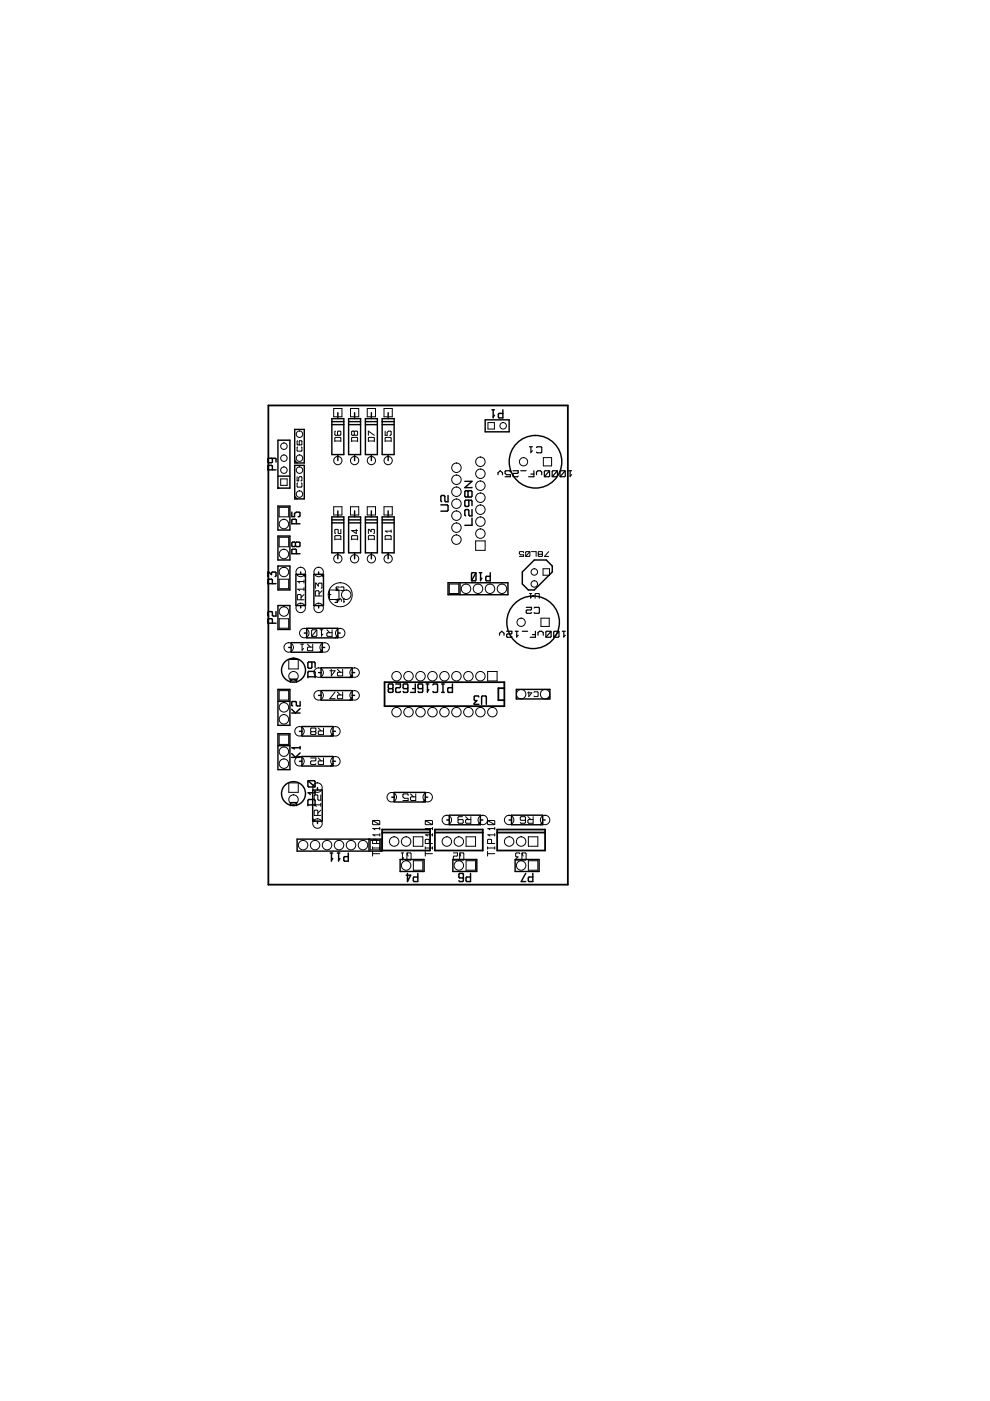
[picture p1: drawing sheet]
<svg xmlns="http://www.w3.org/2000/svg" width="210mm" height="297mm" viewBox="0 0 210 297" stroke-linecap="round" stroke-linejoin="round" font-family="sans-serif">
<path d="M56.9 86h63.5v101.6h-63.5zM81.5 144.6h25.4v5.1h-25.4zM106.9 145.9h-1.2v2.5h1.2M81 175.9h10.2v4.4h-10.2zM81 176.5h10.2M92.2 175.9h10.2v4.4h-10.2zM92.2 176.5h10.2M105.4 175.9h10.2v4.4h-10.2zM105.4 176.5h10.2" fill="none" stroke="#000" stroke-width=".38"/>
<g fill="none" stroke="#000" stroke-width=".3">
<path d="M57.6 97.2l.2 .1v.7l-.2 .1-.8-.1v-.7l.2-.1h1.3l.2 .1v.7M57.8 99.6v-.8l-.2-.1-.8 .1v.8h1.7M58.9 93.3h2.6v10.2h-2.6zM62.5 91h2v7.2h-2zM62.5 98.7h2v7.1h-2zM62.5 97.6l.5 .6M70.4 88.8h2.5v7.6h-2.5zM70.4 89.4h2.5M70.4 90h2.5M71.6 87.5v1.3M71.6 96.4v1.2M73.9 88.8h2.6v7.6h-2.6z"/>
<path d="M73.9 89.4h2.6M73.9 90h2.6M75.2 87.5v1.3M75.2 96.4v1.2M77.5 88.8h2.5v7.6h-2.5zM77.5 89.4h2.5M77.5 90h2.5M78.7 87.5v1.3M78.7 96.4v1.2M81 88.8h2.6v7.6h-2.6zM81 89.4h2.6M81 90h2.6"/>
<path d="M82.3 87.5v1.3M82.3 96.4v1.2M102.9 89h5.1v2.6h-5.1zM104.3 86.9h.5M104.6 86.9v1.7M104.8 88l-.2 .4M106.6 86.9v1.7h-.8l-.1-.2 .1-.8h.8M58.9 107.3h2.6v5.1h-2.6zM58.9 113.7h2.6v5h-2.6zM58.9 101h2.6M61.9 108.6v.9h.5v-.6l.4-.3h.6l.2 .1v.7l-.4 .1M62.5 105.3l.5 .5"/>
<path d="M62.6 115.1l.2-.2 .8 .2v.7l-.2 .1-.8-.1M62.6 115.1l-.2-.2-.5 .2v.7l.2 .1 .5-.1M62.6 115.1v.7M62.8 111v-.8l-.2-.1-.7 .1v.8h1.7M62.8 117.4v-.8l-.2-.2-.7 .2v.8h1.7M70.4 109.6h2.5v7.6h-2.5zM70.4 110.2h2.5M70.4 110.9h2.5M71.6 108.3v1.3M71.6 117.2v1.3M73.9 109.6h2.6v7.6h-2.6zM73.9 110.2h2.6"/>
<path d="M73.9 110.9h2.6M75.2 108.3v1.3M75.2 117.2v1.3M77.5 109.6h2.5v7.6h-2.5zM77.5 110.2h2.5M77.5 110.9h2.5M78.7 108.3v1.3M78.7 117.2v1.3M81 109.6h2.6v7.6h-2.6zM81 110.2h2.6M81 110.9h2.6M82.3 108.3v1.3"/>
<path d="M82.3 117.2v1.3M93.5 107h1.3l.2 .2v1l-.2 .2h-1.3M95 105v1.4h-.5l-.2-.2v-1l-.1-.2h-.6l-.1 .2v1l.1 .2M98.6 102.1h1.5l-1.5 1.3h1.5M99.2 104.2l.2-.2h.5l.2 .2v1l-.2 .2h-.5l-.2-.2M99.2 106l.2 .2v1l-.2 .2h-.5l-.1-.2v-1l.1-.2h1.2l.2 .2v1M99.2 104.2l-.1-.2h-.4l-.1 .2v1l.1 .2h.4l.1-.2M99.2 104.2v1M100.1 109.8v1.6h-1.5M100.1 108v1.4h-.5l-.2-.2v-1l-.2-.2h-.5l-.1 .2v1l.1 .2M56.8 122.2v-.9h.2l.6 .5v-.4l.2-.1h.5l.2 .1v.7l-.2 .1M57.8 132.1v-.8l-.2-.1-.8 .1v.8h1.7"/>
<path d="M57.8 123.7v-.8l-.2-.1-.8 .1v.8h1.7M58.5 129.7v.9l-.7-.1v-.7l-.2-.1-.8 .1v.7l.2 .1M58.9 120h2.6v5.1h-2.6zM58.9 128.4h2.6v5.1h-2.6zM61.2 137.3h.5M61.7 136.3h6.6v2h-6.6zM62.7 121.8h2.1v6.6h-2.1zM63.8 121.3v.5M63.8 128.4v.5M64.3 121.8l.5 .5M64.5 134.2h.5M65 133.2h6.6v2h-6.6z"/>
<path d="M66.5 121.8h2.1v6.6h-2.1zM67.6 121.3v.5M67.6 128.4v.5M68.1 121.8l.5 .5M68.3 137.3h.5M68.3 137.8l-.5 .5M71.6 134.2h.5M71.6 134.7l-.5 .5M95 123.6h12.7v2.5h-12.7zM97.5 123.6v2.5M100.1 121.4h.7l.1 .2v1.4l-.1 .2h-.7l-.1-.2v-1.4zM100.9 121.4l-.9 1.8"/>
<path d="M101.6 121.4h.6M101.9 121.4v1.8M102.2 122.6l-.3 .4M103.9 121.4v1.8h-.8l-.1-.2 .1-.8h.8M110.7 121.3l2.6-2.6h2.5l1.3 1.3v1.3l-3.8 3.8h-1.3l-1.3-1.3zM58.9 146.2h2.6v7.6h-2.6zM58.9 155.6h2.6v7.6h-2.6zM58.9 148.7h2.6M58.9 158.1h2.6M61.6 144.6v-.6h1.3v.6M61.8 151.2h1.8M61.8 158.5h1.8"/>
<path d="M62 158.5l.4 .3M63.5 155.1h.5M63.6 150.2l-1 1-.8-.8M63.6 148.7v1l-.8-.2v-.6l-.2-.2-.8 .2v.6l.2 .2M63.6 158.3v.5M63.6 159.6l-1 1-.8-.8M64 154h6.6v2.1h-6.6zM65.3 143.7v-1.2l.1-.1h1.2l.2 .1v1.2M65.3 143.5h1.5M66 140.4l.1 .1v1l-.1 .2h-.6l-.1-.2v-1l.1-.1h1.2l.2 .1v1M67.6 147.4h.5M67.6 142.6h.5"/>
<path d="M68.1 141.6h6.6v2h-6.6zM68.1 146.4h6.6v2h-6.6zM70.6 155.1h.5M70.6 155.6l-.5 .5M74.7 147.4h.5M74.7 147.9l-.5 .5M74.7 142.6h.5M74.7 143.1l-.5 .5M82.5 146l-.2-.2v-.6l.2-.2h.7l.1 .2-.1 .8M82.5 146l-.2 .2 .2 .6h.7l.1-.2-.1-.6M82.5 146h.7M83.9 145h1l-.1 .8h-.8l-.1 .2v.6l.1 .2h.8l.1-.2"/>
<path d="M86.5 145.8l-.2 .2h-.7l-.1-.2v-.6l.1-.2h.7l.2 .2v1.4l-.2 .2h-.7l-.1-.2M87.5 146h.6M88.1 145v1.8h-1M89.6 145.8l-.1 .2h-.7l-.2-.2v-.6l.2-.2h.7l.1 .2v1.4l-.1 .2h-.7l-.2-.2M90.3 145h.6M90.6 145v1.8M90.9 146.2l-.3 .4M91.8 145.2l.1-.2h.7l.2 .2v1.4l-.2 .2h-.7l-.1-.2M93.6 146.8h.6M93.6 145h.6M93.9 145v1.8M95.9 145v1.8h-.8l-.2-.2v-.6l.2-.2h.8"/>
<path d="M101.5 147.8l-.1-.2h-.7l-.2 .2v.5l.2 .2h.4l-.6 .6v.2h1M102.1 149.3v-1.5l.2-.2h.7l.1 .2v1.5M109.5 146.2h7.1v2h-7.1zM116.6 147.7l-.5 .5M61.6 170.8v-.6h1.3v.6M61.8 160.6h1.8M63 177.9h17.8v2.6h-17.8zM63.5 161.4h.5M64 160.4h6.6v2h-6.6zM65.3 170.7h1.5M65.3 170.8v-1.1l.1-.2h1.2l.2 .2v1.1M65.3 168.1h1.5"/>
<path d="M65.3 165.5l1.5 1.4M65.4 165.5h1.2l.2 .2v1l-.2 .2h-1.2l-.1-.2v-1zM65.4 168.1l.4 .4M66.3 167.5h2v6.6h-2zM66.3 173.6l.5 .5M66.8 167.7v.8M67.3 167v.5M67.3 174.1v.5M70.6 161.4h.5M70.6 161.9l-.5 .5M78.2 177.9v2.6M83.1 169h.5"/>
<path d="M83.6 168h6.6v2h-6.6zM90.2 169h.5M90.2 169.5l-.5 .5M94.7 173.8h.6M95.3 172.8h6.6v2.1h-6.6zM101.9 173.8h.5M101.9 174.4l-.6 .5M108 173.8h.5M108.5 172.8h6.6v2.1h-6.6zM115.1 173.8h.5M115.1 174.4l-.5 .5M70 180.9h.6"/>
<path d="M70.3 180.9v1.7M70.6 182l-.3 .4M71.5 180.9h.6M71.8 180.9v1.7M72.1 182l-.3 .4M73.8 180.9v1.7h-.8l-.1-.2 .1-.8h.8M84.8 182.2h5.1v2.6h-5.1zM86.4 185.2v1.7l.7-1.3h-1M88.6 185.2v1.7h-.8l-.2-.2 .2-.8h.8M96 182.2h5.1v2.6h-5.1zM98.2 185.9l-.1 .2h-.7l-.1-.2 .1-.7h.7l.1 .2v1.3l-.1 .2h-.7l-.1-.2M99.8 185.2v1.7h-.9l-.1-.2 .1-.8h.9"/>
<path d="M109.2 182.2h5.1v2.6h-5.1zM111.5 185.2l-1 1.7h1M113 185.2v1.7h-.8l-.2-.2 .2-.8h.8"/>
<circle cx="113.5" cy="97.9" r="5.6"/>
<circle cx="113" cy="131.9" r="5.6"/>
<circle cx="62.2" cy="142.1" r="2.54"/>
<circle cx="62.2" cy="168.3" r="2.54"/>
</g>
<g fill="#000">
<circle cx="58.9" cy="103.5" r=".15"/>
<circle cx="78.2" cy="177.9" r=".15"/>
<circle cx="80.8" cy="180.5" r=".15"/>
</g>
<g fill="none" stroke="#000" stroke-width=".21">
<path d="M63.1 93.4l-.1 .2 .1 .7h.8l.1-.7-.1-.2-.5 .2 .2 .7M63.1 94.8l-.1 .1 .1 .8h.8l.1-.2-.1-.7M70.8 86.6h1.7v1.8h-1.7zM71 93.5h1.3M71 93.6v-.7l.1-.2h1l.2 .2v.7M71.1 91.4l-.1 .1v.7l.1 .1h1l.2-.1v-.7l-.2-.1-.5 .1v.7l.1 .1M74.3 86.6h1.8v1.8h-1.8zM74.5 93.5h1.3M74.5 93.6v-.7l.2-.2h1l.1 .2v.7M75.1 91.5l-.1-.1-.5 .1v.7l.2 .1 .4-.1M75.1 91.5l.2-.1 .5 .1v.7l-.1 .1-.6-.1M75.1 91.5v.7"/>
<path d="M77.9 86.6h1.7v1.8h-1.7zM78.1 93.5h1.3M78.1 93.6v-.7l.1-.2h1l.2 .2v.7M78.1 92.3v-.9l1.3 .9M81.4 86.6h1.8v1.8h-1.8zM81.7 93.5h1.2M81.7 93.6v-.7l.1-.2h1l.1 .2v.7M81.7 91.4v.9h.4v-.6l.3-.3h.4l.1 .1v.7l-.3 .1M103.5 89.6h1.3v1.4h-1.3zM115.2 97h1.8v1.8h-1.8zM59.2 107.6h2v2h-2zM59.2 113.9h2v2h-2z"/>
<path d="M59.5 101.5h1.4v1.4h-1.4zM63 101.1v.8h.3v-.6l.3-.2h.3l.1 .7-.2 .1M63.1 102.4l-.1 .1 .1 .8h.8l.1-.1-.1-.8M70.8 107.4h1.7v1.8h-1.7zM71 114.5v-.8l.1-.1h1l.2 .1v.8M71 114.3h1.3M72.3 112.2v.9l-.6-.1v-.6l-.1-.2-.6 .2v.6l.1 .1M74.3 107.4h1.8v1.8h-1.8zM74.5 114.5v-.8l.2-.1h1l.1 .1v.8M74.5 114.3h1.3M75.5 112.2v.9l-1-.6h1.3M77.9 107.4h1.7v1.8h-1.7z"/>
<path d="M78.1 113.1v-.9l.6 .5 .1-.5h.4l.2 .2v.6l-.2 .1M78.1 114.5v-.8l.1-.1h1l.2 .1v.8M78.1 114.3h1.3M81.4 107.4h1.8v1.8h-1.8zM81.7 114.5v-.8l.1-.1h1l.1 .1v.8M81.7 114.3h1.2M81.7 112.6h1.2M81.8 112.6l.3 .3M82.9 112.4v.5M100.9 114.7h2v2h-2zM111 117.2l-.1-.2-.8 .1v.3l.3 .2h.6v.4h-.9M111.5 117.1l.1-.1 .7 .1v.8l-.7 .1-.1-.1z"/>
<path d="M112.3 117l-.8 1M112.7 117h1v1M114.2 117.5l-.1 .1 .1 .4h.7l.1-.1-.1-.4M114.2 117.5l-.1-.1 .1-.4 .8 .1-.1 .4M114.2 117.5h.7M116.3 117l-.9 1h.9M59.2 122.8h2v2h-2zM59.2 131.2h2v2h-2zM61.2 139.8h2v2h-2zM63.1 124.9h1.4M63.1 123.3h1.4M63.2 124.9l.3 .3"/>
<path d="M63.2 123.3l.3 .3M63.7 136.6h.7M63.8 127.2v-1l-.1-.1h-.5l-.1 .1v1h1.4M64.1 136.6v1.4M64.4 137.5l-.3 .3M64.5 126.1l-.7 .6M64.5 123v.6M64.5 124.6v.6M65.2 136.6l.6 .6M66.1 133.7l.1-.2h.8l.2 .2v1.1l-.2 .1h-.8l-.1-.1zM66.3 136.6v1.4h-1l-.1-.2v-.5l.1-.1h1M66.9 124.7v-1.1h.1l.5 .7v-.5l.1-.2h.5l.2 .2v.8l-.2 .1"/>
<path d="M67.2 133.5l-1.1 1.4M67.6 126.4v-1l-.1-.2h-.5l-.1 .2v1h1.4M67.8 133.5h.7M68.2 133.5v1.4M68.3 125.2l-.7 .7M68.5 134.5l-.3 .3M69.3 133.5l.6 .6M69.6 126.1h.6M69.9 125.1h2v2h-2zM70.4 133.5v1.4h-.9l-.2-.1v-.5l.2-.2h.9M71.2 127.4h.3M71.5 127v.7h-.5"/>
<path d="M71.8 127.5l.2-.5 .4 .2v.3M71.9 124.5h-.6v.3l.3 .1-.3 .3h.6M72.2 124.5h.7l-.1 .7-.6-.1M72.7 127h.4M72.9 127v.7M73.1 127.5l-.2 .2M95.3 123.8h2v2h-2zM112.2 125.8h.6M112.5 125.8v1.1M112.8 126.5l-.3 .2M113.5 126.9v-.9l.1-.2 .7 .2v.9M114.7 131.1h1.7v1.7h-1.7z"/>
<path d="M115.1 120.6h1.4v1.4h-1.4zM59.2 146.4h2v2h-2zM59.2 155.8h2v2h-2zM66 155.1l-.1-.1v-.5l.1-.1h.8l.2 .1v.5l-.2 .1M66 155.1l-.1 .2 .1 .5h.8l.2-.2-.2-.5M66 155.1h.8M67.5 154.4l.6 .6M68.6 154.4v1.4h-1l-.1-.2v-.5l.1-.1h1M70.2 141.9v1.4l.8-1.1h-1.1M71 146.7l-1.1 1.4h1.1M71.5 146.7l.7 .7M71.5 141.9l.7 .6"/>
<path d="M72.7 141.9v1.4h-1l-.2-.2v-.4l.2-.2h1M72.7 146.7v1.4h-1l-.2-.1v-.5l.2-.1h1M103.4 142.4h2v2h-2zM112.1 146.7v1l.7-.8h-.9M113.2 146.8l.1-.1 .8 .1v.8l-.1 .1-.8-.1M61.2 166h2v2h-2zM65.9 160.7h1.1v.5l-.2 .1h-.8l-.1 .2v.4l.1 .2h.8l.2-.2M66.6 170.6h1.4M66.8 170.6l.3 .4M67.4 172.9v-1l-.2-.1h-.4l-.2 .1v1h1.4M67.5 160.7l.6 .6M68 168.5v1.2h-.5l-.1-.2v-.8l-.2-.2h-.4l-.2 .2v.8l.2 .2"/>
<path d="M68 171.8l-.6 .6M68 170.3v.7M68.6 160.7v1.4h-1l-.1-.2v-.4l.1-.2h1M78.5 178.2h2v2h-2zM79 174.1l.2-.1h1.2l.1 .1v.6l-.1 .1h-1.2l-.2-.1zM79 179.8h1.5M79 177h1.5M79 175.7h1.5M79 179.5v.5M79 174l1.5 .8M79.2 177l.3 .3M79.2 175.7l.3 .2"/>
<path d="M79.8 178.8v-.7l-.1-.1-.7 .1v.7h1.5M80.5 175.4v.5M80.5 176.7v.6M86.5 168.6l-.1-.3h-.8l-.2 .2v.4l.3 .4h.8v.4h-1.1M87 168.3l.7 .6M87.6 177.4h2v2h-2zM88.1 168.3v1.4h-.9l-.2-.1v-.5l.2-.2h.9M90.2 179.8h1.5M90.2 177h1.5M90.2 175.7h1.5M90.2 174.1l.1-.1h1.2l.2 .1v.6l-.2 .1h-1.2l-.1-.1zM90.2 179.5v.5"/>
<path d="M90.2 174l1.5 .8M90.3 177l.4 .3M90.3 175.7l.4 .2M91 178.8v-.7l-.2-.1-.6 .1v.7h1.5M91.7 175.4v.5M91.7 176.7v.6M91.7 179.5v.5M98.1 173.2h-.8l-.2 .1v1.1l.2 .1h.8l.1-.1v-.5l-.1-.1h-.8l-.2 .1M98.7 173.2l.7 .6M98.8 177.4h2v2h-2zM99.8 173.2v1.3h-.9l-.2-.1v-.5l.2-.1h.9M103.4 174.1l.1-.1h1.2l.2 .1v.6l-.2 .1h-1.2l-.1-.1z"/>
<path d="M103.4 179.5v.5M103.4 179.8h1.5M103.4 177h1.5M103.4 175.7h1.5M103.4 174l1.5 .8M103.5 177l.4 .3M103.5 175.7l.4 .2M104.2 178.8v-.7l-.1-.1-.7 .1v.7h1.5M104.9 175.4v.5M104.9 176.7v.6M104.9 179.5v.5M111.4 173.8l-.1 .1h-.8l-.2-.1v-.5l.2-.1h.8l.1 .1v1.1l-.1 .1h-.8l-.2-.1"/>
<path d="M111.9 173.2l.7 .6M112 177.4h2v2h-2zM113 173.2v1.3h-.9l-.2-.1v-.5l.2-.1h.9M79 181h1.5M79 180.5v1M85.1 180.8h.5M85.3 180.8v1.6M85.6 181.8l-.3 .4M86.3 180.8l.2 .7M86.4 180.8h.6l.2 .2v1.2l-.2 .2h-.6l-.1-.2v-1.2zM87.6 182.5h2v2h-2zM90.2 181h1.5"/>
<path d="M90.2 180.5v1M96.1 180.8h.9l-.1 .7h-.7l-.1 .2 .1 .7h.7l.1-.2M97.4 180.8l.3 .7M97.6 180.8h.6l.1 .2v1.2l-.1 .2h-.6l-.2-.2v-1.2zM98.8 182.5h2v2h-2zM103.4 180.5v1M103.4 181h1.5M110.2 181l-.1-.2h-.6l-.2 .2 .2 .7h.3l-.5 .7h.9M110.7 180.8l.2 .7M110.8 180.8h.6l.1 .2v1.2l-.1 .2h-.6l-.1-.2v-1.2zM112 182.5h2v2h-2z"/>
<circle cx="60.2" cy="99.7" r=".69"/>
<circle cx="60.2" cy="97.1" r=".69"/>
<circle cx="60.2" cy="94.6" r=".69"/>
<circle cx="63.5" cy="92.1" r=".69"/>
<circle cx="63.5" cy="99.7" r=".69"/>
<circle cx="63.5" cy="97.1" r=".69"/>
<circle cx="71.6" cy="97.6" r=".88"/>
<circle cx="75.2" cy="97.6" r=".88"/>
<circle cx="78.7" cy="97.6" r=".88"/>
<circle cx="82.3" cy="97.6" r=".88"/>
<circle cx="96.8" cy="99.2" r="1"/>
<circle cx="101.9" cy="97.9" r="1"/>
<circle cx="106.7" cy="90.3" r=".69"/>
<circle cx="111" cy="97.9" r=".88"/>
<circle cx="60.2" cy="117.5" r="1"/>
<circle cx="60.2" cy="111.1" r="1"/>
<circle cx="63.5" cy="104.8" r=".69"/>
<circle cx="71.6" cy="118.5" r=".88"/>
<circle cx="75.2" cy="118.5" r=".88"/>
<circle cx="78.7" cy="118.5" r=".88"/>
<circle cx="82.3" cy="118.5" r=".88"/>
<circle cx="96.8" cy="111.9" r="1"/>
<circle cx="96.8" cy="109.3" r="1"/>
<circle cx="96.8" cy="104.3" r="1"/>
<circle cx="96.8" cy="101.7" r="1"/>
<circle cx="96.8" cy="114.4" r="1"/>
<circle cx="96.8" cy="106.8" r="1"/>
<circle cx="101.9" cy="103" r="1"/>
<circle cx="101.9" cy="108.1" r="1"/>
<circle cx="101.9" cy="100.4" r="1"/>
<circle cx="101.9" cy="113.1" r="1"/>
<circle cx="101.9" cy="110.6" r="1"/>
<circle cx="101.9" cy="105.5" r="1"/>
<circle cx="60.2" cy="121.3" r="1"/>
<circle cx="60.2" cy="129.7" r="1"/>
<circle cx="61.2" cy="137.3" r="1"/>
<circle cx="63.8" cy="128.9" r="1"/>
<circle cx="63.8" cy="121.3" r="1"/>
<circle cx="64.5" cy="134.2" r="1"/>
<circle cx="67.6" cy="128.9" r="1"/>
<circle cx="67.6" cy="121.3" r="1"/>
<circle cx="68.8" cy="137.3" r="1"/>
<circle cx="72.1" cy="126.1" r="2.54"/>
<circle cx="72.1" cy="134.2" r="1"/>
<circle cx="73.4" cy="126.1" r="1"/>
<circle cx="98.8" cy="124.8" r="1"/>
<circle cx="101.3" cy="124.8" r="1"/>
<circle cx="103.9" cy="124.8" r="1"/>
<circle cx="106.4" cy="124.8" r="1"/>
<circle cx="110.5" cy="131.9" r=".88"/>
<circle cx="113.3" cy="121.3" r=".69"/>
<circle cx="113.3" cy="123.8" r=".69"/>
<circle cx="60.2" cy="152.5" r="1"/>
<circle cx="60.2" cy="159.4" r="1"/>
<circle cx="60.2" cy="150" r="1"/>
<circle cx="62.2" cy="143.4" r="1"/>
<circle cx="63.5" cy="155.1" r="1"/>
<circle cx="67.6" cy="142.6" r="1"/>
<circle cx="67.6" cy="147.4" r="1"/>
<circle cx="71.1" cy="155.1" r="1"/>
<circle cx="75.2" cy="142.6" r="1"/>
<circle cx="75.2" cy="147.4" r="1"/>
<circle cx="84.1" cy="151" r="1"/>
<circle cx="84.1" cy="143.4" r="1"/>
<circle cx="86.6" cy="143.4" r="1"/>
<circle cx="86.6" cy="151" r="1"/>
<circle cx="89.2" cy="151" r="1"/>
<circle cx="89.2" cy="143.4" r="1"/>
<circle cx="91.7" cy="151" r="1"/>
<circle cx="91.7" cy="143.4" r="1"/>
<circle cx="94.2" cy="151" r="1"/>
<circle cx="94.2" cy="143.4" r="1"/>
<circle cx="96.8" cy="151" r="1"/>
<circle cx="96.8" cy="143.4" r="1"/>
<circle cx="99.3" cy="143.4" r="1"/>
<circle cx="99.3" cy="151" r="1"/>
<circle cx="101.9" cy="143.4" r="1"/>
<circle cx="101.9" cy="151" r="1"/>
<circle cx="104.4" cy="151" r="1"/>
<circle cx="110.5" cy="147.2" r="1"/>
<circle cx="115.6" cy="147.2" r="1"/>
<circle cx="60.2" cy="161.9" r="1"/>
<circle cx="62.2" cy="169.5" r="1"/>
<circle cx="63.5" cy="161.4" r="1"/>
<circle cx="64.3" cy="179.2" r="1"/>
<circle cx="66.8" cy="179.2" r="1"/>
<circle cx="67.3" cy="174.6" r="1"/>
<circle cx="67.3" cy="167" r="1"/>
<circle cx="69.3" cy="179.2" r="1"/>
<circle cx="71.1" cy="161.4" r="1"/>
<circle cx="71.9" cy="179.2" r="1"/>
<circle cx="74.4" cy="179.2" r="1"/>
<circle cx="77" cy="179.2" r="1"/>
<circle cx="83.1" cy="169" r="1"/>
<circle cx="83.6" cy="178.4" r="1"/>
<circle cx="86.1" cy="178.4" r="1"/>
<circle cx="90.7" cy="169" r="1"/>
<circle cx="94.7" cy="173.8" r="1"/>
<circle cx="94.7" cy="178.4" r="1"/>
<circle cx="97.3" cy="178.4" r="1"/>
<circle cx="102.4" cy="173.8" r="1"/>
<circle cx="107.9" cy="173.8" r="1"/>
<circle cx="107.9" cy="178.4" r="1"/>
<circle cx="110.5" cy="178.4" r="1"/>
<circle cx="115.6" cy="173.8" r="1"/>
<circle cx="86.1" cy="183.5" r="1"/>
<circle cx="97.3" cy="183.5" r="1"/>
<circle cx="110.5" cy="183.5" r="1"/>
</g>
<g fill="none" stroke="#000" stroke-width=".25">
<path d="M108.8 99.8h1.1v.4l-.2 .2h-.8l-.1 .1v.4l.1 .2h.8l.2-.2M110.4 99.8h1.1M112.2 94.7h.7M112.6 94.7v1.3M112.9 95.6l-.3 .3M113.2 99.8v1.3h-1.1M113.7 94.9l.2-.2h.8l.2 .2v1l-.2 .1h-.8l-.2-.1M115.4 99.9l.2-.1h.8l.1 .1v1l-.1 .2h-.8l-.2-.2zM116.5 99.8l-1.1 1.3M117.1 99.9l.1-.1h.8l.2 .1v1l-.2 .2h-.8l-.1-.2zM118.2 99.8l-1.1 1.3M118.7 99.9l.2-.1h.8l.2 .1v1l-.2 .2h-.8l-.2-.2z"/>
<path d="M119.9 99.8l-1.2 1.3M120.6 99.8h.6M120.9 99.8v1.3M105.6 100.7v-.5l.5-.4 .4 .4v.5M108.2 100.1l-.2-.3h-.7l-.2 .1v.5l.3 .3h.8v.4h-1.1M112.6 100.5h.6M113.7 100.7v-.6l.4-.3h.4l.4 .3v.6M121.2 100.7l-.3 .2M105.9 134.7v-.4l.5-.5 .5 .5v.4M107.4 133.8h1.1v.5l-.1 .1h-.8l-.2 .1v.5l.2 .1h.8l.1-.1M109.2 133.8h.7M109.6 133.8v1.3"/>
<path d="M109.9 134.7l-.3 .3M110.7 133.8h1.2M111.6 128.8h1.1v.4l-.2 .1h-.8l-.1 .2v.4l.1 .1h.8l.2-.1M112.9 134.5h.6M113.2 128.9l.2-.1h.8l.2 .1v1l-.2 .1h-.8l-.2-.1M113.5 133.8v1.3h-1.1M114.1 134.7v-.6l.3-.3h.5l.3 .3v.6M115.7 134l.2-.2h.8l.1 .2v1l-.1 .1h-.8l-.2-.1zM116.8 133.8l-1.1 1.3M117.4 134l.2-.2h.8l.1 .2v1l-.1 .1h-.8l-.2-.1zM118.5 133.8l-1.1 1.3M119.2 133.8h.7"/>
<path d="M119.5 133.8v1.3M119.9 134.7l-.4 .3"/>
</g>
</svg>
